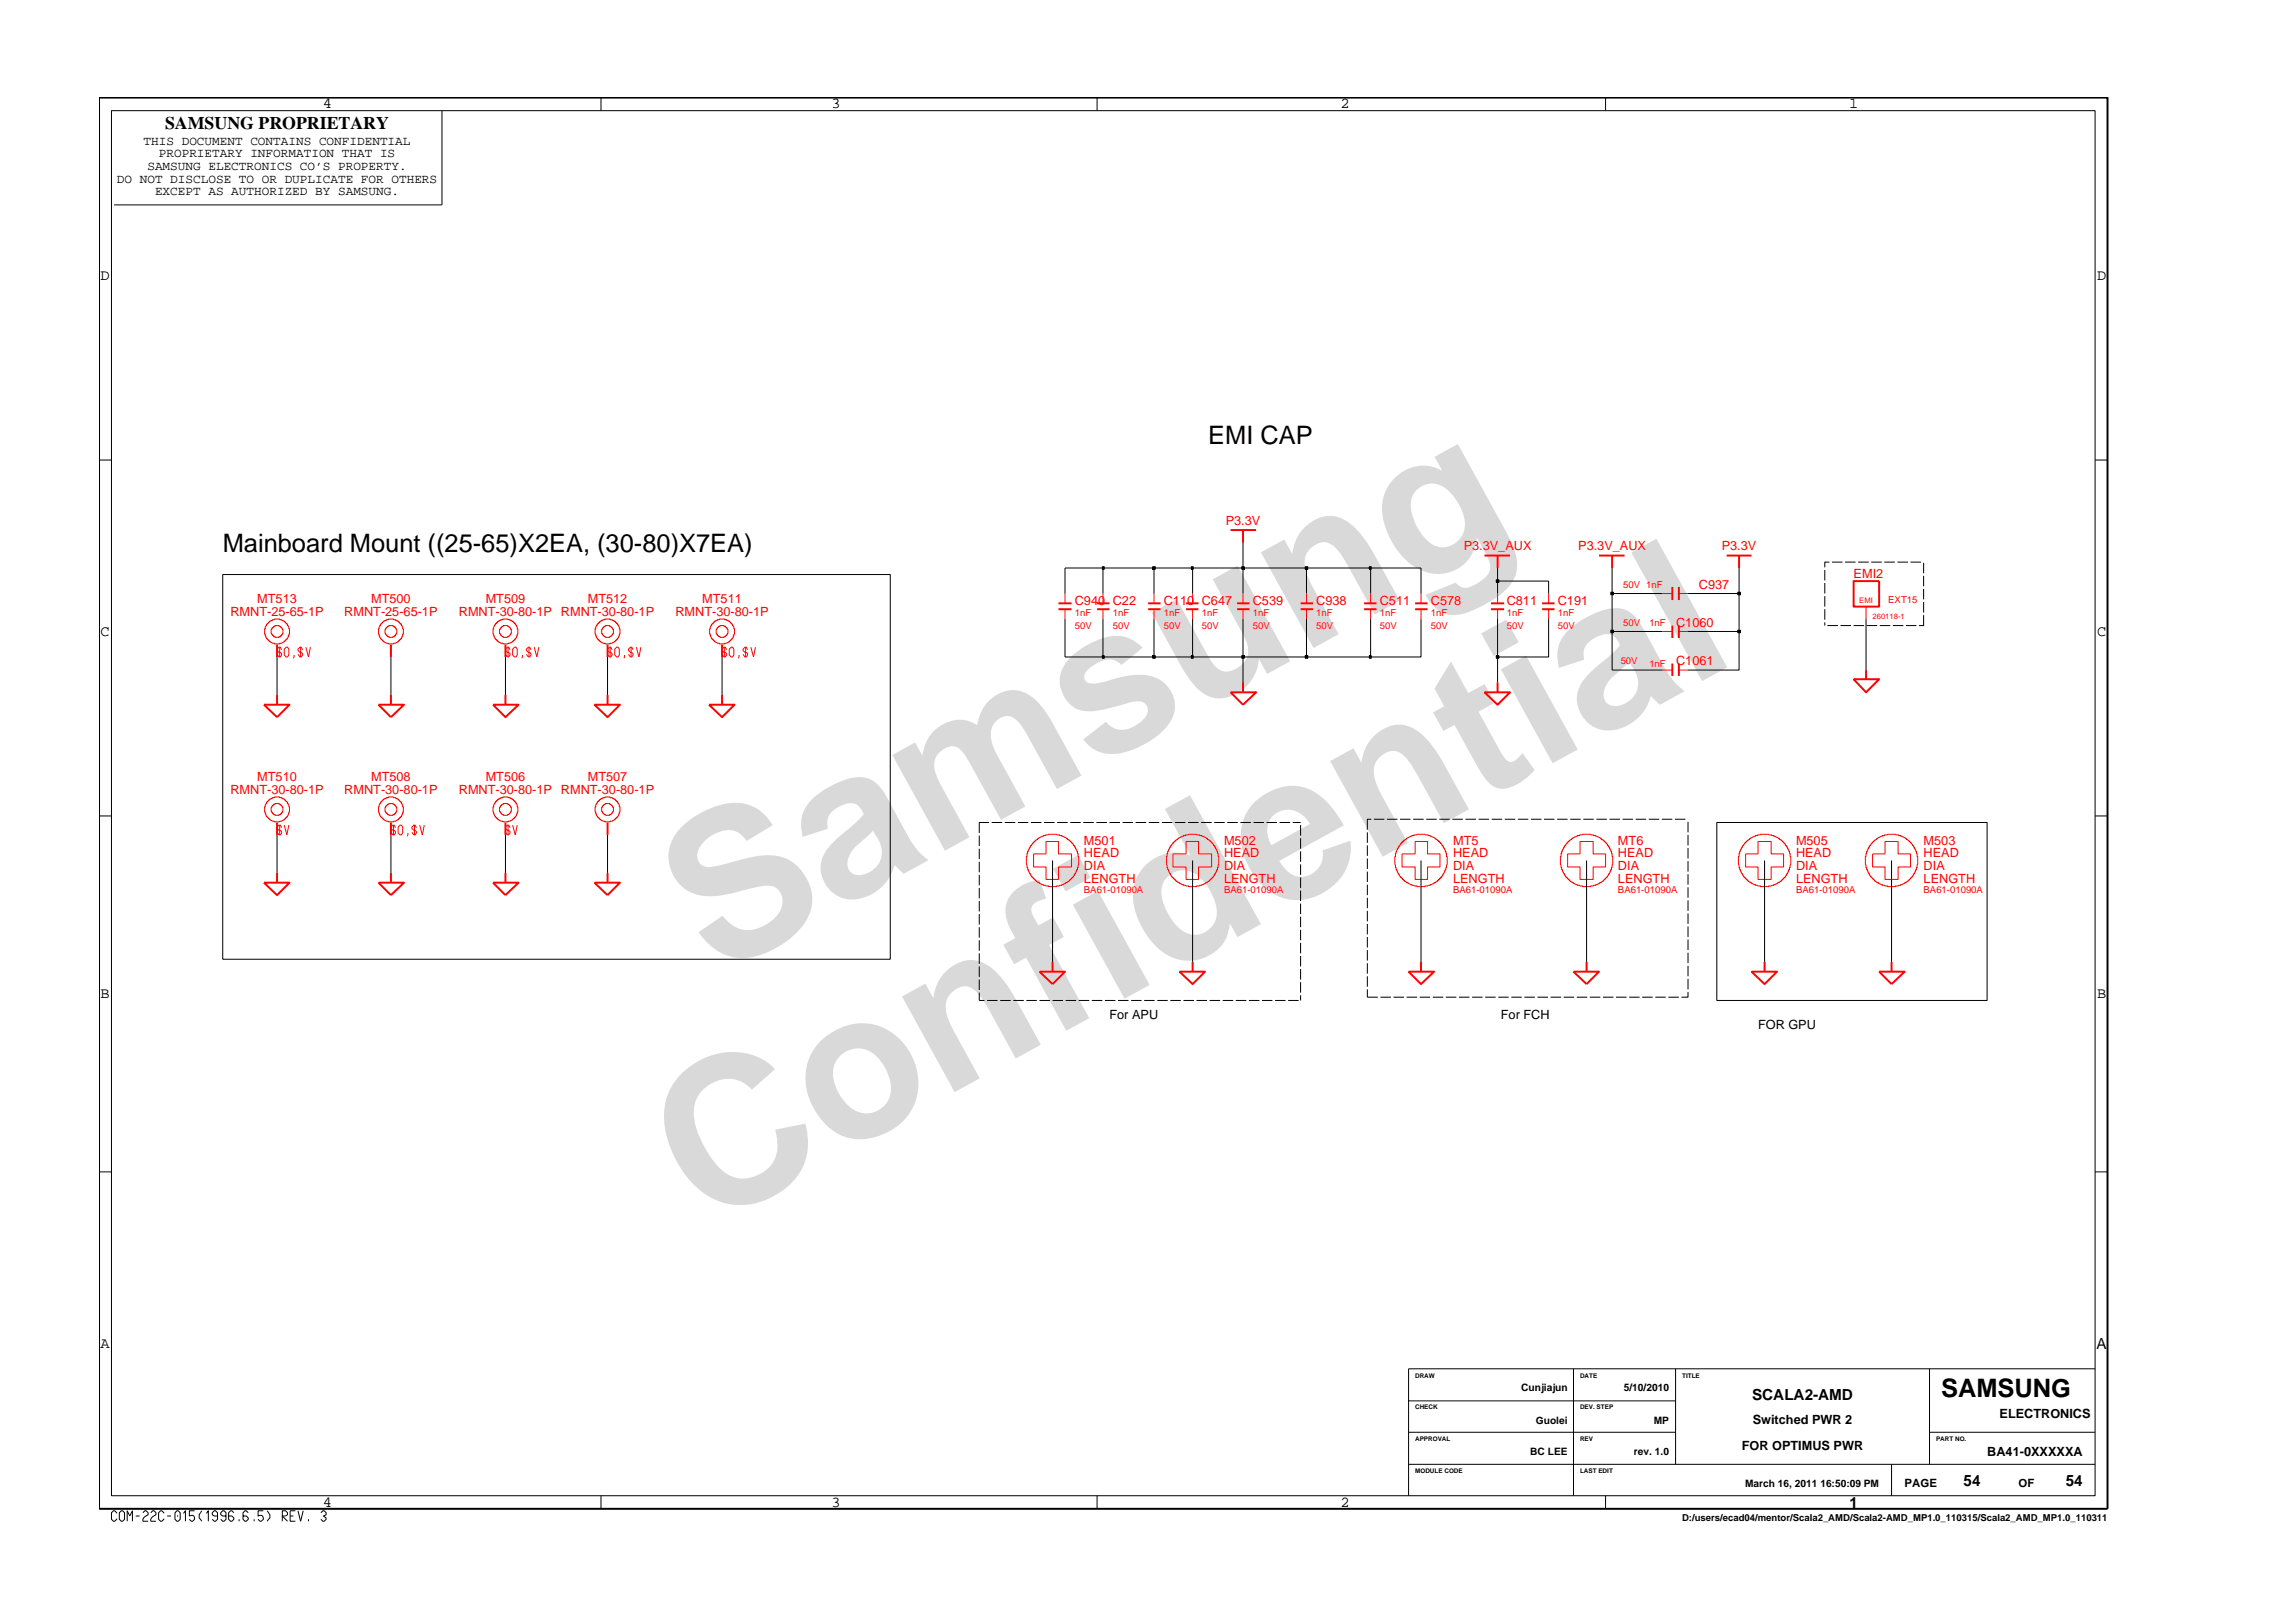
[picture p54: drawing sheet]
<svg xmlns="http://www.w3.org/2000/svg" width="297mm" height="210mm" viewBox="0 0 297 210" stroke-linecap="round" stroke-linejoin="round" font-family="sans-serif">
<defs><g id="words">
<g font-size="26.5" fill="#d9d9d9">
<text x="92.4" y="126.5" transform="rotate(-29 92.4 126.5)">Samsung</text>
<text x="91.1" y="159.2" transform="rotate(-29 91.1 159.2)">Confidential</text>
</g>
<g font-size="3.3">
<text x="156.3" y="57.4">EMI CAP</text>
<text x="28.8" y="71.4">Mainboard Mount ((25-65)X2EA, (30-80)X7EA)</text>
<text x="251.1" y="180.8">SAMSUNG</text>
</g>
<text font-size="2.3" x="21.4" y="16.7">SAMSUNG PROPRIETARY</text>
<g font-size="2">
<text x="41.8" y="14">4</text>
<text x="107.6" y="14">3</text>
<text x="173.4" y="14">2</text>
<text x="239.2" y="14">1</text>
<text x="13" y="36.2">D</text>
<text x="271.3" y="36.2">D</text>
<text x="13" y="82.3">C</text>
<text x="271.3" y="82.3">C</text>
<text x="13" y="129.2">B</text>
<text x="271.3" y="129.2">B</text>
<text x="13" y="174.4">A</text>
<text x="271.2" y="174.6">A</text>
<text x="226.7" y="181.2">SCALA2-AMD</text>
<text x="41.8" y="195">4</text>
<text x="107.6" y="195">3</text>
<text x="173.4" y="195">2</text>
<text x="239.3" y="195.1">1</text>
<text x="254" y="192.2">54</text>
<text x="267.2" y="192.2">54</text>
</g>
<g font-size="1.6">
<text x="15.1" y="23.7">DO NOT DISCLOSE TO OR DUPLICATE FOR OTHERS</text>
<text x="18.6" y="18.8">THIS DOCUMENT CONTAINS CONFIDENTIAL</text>
<text x="19.1" y="22">SAMSUNG ELECTRONICS CO’S PROPERTY.</text>
<text x="20.5" y="20.4">PROPRIETARY INFORMATION THAT IS</text>
<text x="20.1" y="25.3">EXCEPT AS AUTHORIZED BY SAMSUNG.</text>
<text x="143.5" y="131.9">For APU</text>
<text x="194.2" y="131.9">For FCH</text>
<text x="227.4" y="133.1">FOR GPU</text>
<text x="226.8" y="184.3">Switched PWR 2</text>
<text x="258.7" y="183.5">ELECTRONICS</text>
<text x="225.3" y="187.6">FOR OPTIMUS PWR</text>
<text x="257.1" y="188.4">BA41-0XXXXXA</text>
</g>
<g font-size="1.6" fill="#f00">
<text x="158.6" y="67.9">P3.3V</text>
<text x="189.4" y="71.2">P3.3V_AUX</text>
<text x="204.2" y="71.2">P3.3V_AUX</text>
<text x="222.7" y="71.2">P3.3V</text>
<text x="219.8" y="76.2">C937</text>
<text x="239.8" y="74.8">EMI2</text>
<text x="29.8" y="79.7">RMNT-25-65-1P</text>
<text x="33.3" y="78.1">MT513</text>
<text x="44.5" y="79.7">RMNT-25-65-1P</text>
<text x="48" y="78.1">MT500</text>
<text x="59.4" y="79.7">RMNT-30-80-1P RMNT-30-80-1P</text>
<text x="62.8" y="78.1">MT509</text>
<text x="76" y="78.1">MT512</text>
<text x="87.4" y="79.7">RMNT-30-80-1P</text>
<text x="90.9" y="78.1">MT511</text>
<text x="139.1" y="78.3">C940 C22</text>
<text x="150.6" y="78.3">C110 C647</text>
<text x="162.1" y="78.3">C539</text>
<text x="170.3" y="78.3">C938</text>
<text x="178.5" y="78.3">C511</text>
<text x="185.1" y="78.3">C578</text>
<text x="194.9" y="78.3">C811</text>
<text x="201.5" y="78.3">C191</text>
<text x="216.8" y="81.1">C1060</text>
<text x="216.8" y="86">C1061</text>
<text x="33.3" y="101.1">MT510</text>
<text x="48" y="101.1">MT508</text>
<text x="62.8" y="101.1">MT506</text>
<text x="76" y="101.1">MT507</text>
<text x="29.8" y="102.7">RMNT-30-80-1P</text>
<text x="44.5" y="102.7">RMNT-30-80-1P</text>
<text x="59.4" y="102.7">RMNT-30-80-1P RMNT-30-80-1P</text>
<text x="140.2" y="112.6">DIA</text>
<text x="140.2" y="110.9">HEAD</text>
<text x="140.2" y="109.3">M501</text>
<text x="158.4" y="109.3">M502</text>
<text x="158.4" y="112.6">DIA</text>
<text x="158.4" y="110.9">HEAD</text>
<text x="188" y="110.9">HEAD</text>
<text x="188" y="112.6">DIA</text>
<text x="188" y="109.3">MT5</text>
<text x="209.3" y="112.6">DIA</text>
<text x="209.3" y="110.9">HEAD</text>
<text x="209.3" y="109.3">MT6</text>
<text x="232.4" y="109.3">M505</text>
<text x="232.4" y="112.6">DIA</text>
<text x="232.4" y="110.9">HEAD</text>
<text x="248.9" y="110.9">HEAD</text>
<text x="248.9" y="112.6">DIA</text>
<text x="248.9" y="109.3">M503</text>
<text x="140.2" y="114.2">LENGTH</text>
<text x="158.4" y="114.2">LENGTH</text>
<text x="188" y="114.2">LENGTH</text>
<text x="209.3" y="114.2">LENGTH</text>
<text x="232.4" y="114.2">LENGTH</text>
<text x="248.9" y="114.2">LENGTH</text>
</g>
<g font-size="1.5">
<text x="246.4" y="192.5">PAGE</text>
<text x="261.1" y="192.5">OF</text>
</g>
<g font-size="1.3">
<text x="196.8" y="180.1">Cunjiajun</text>
<text x="198.7" y="184.2">Guolei</text>
<text x="210.1" y="180.1">5/10/2010</text>
<text x="214" y="184.2">MP</text>
<text x="198" y="188.3">BC LEE</text>
<text x="211.4" y="188.3">rev. 1.0</text>
<text x="225.8" y="192.4">March 16, 2011 16:50:09 PM</text>
</g>
<g font-size="1.2" fill="#f00">
<text x="210" y="76.1">50V 1nF</text>
<text x="139.1" y="79.7">1nF</text>
<text x="139.1" y="81.4">50V</text>
<text x="144" y="79.7">1nF</text>
<text x="144" y="81.4">50V</text>
<text x="150.6" y="79.7">1nF</text>
<text x="150.6" y="81.4">50V</text>
<text x="155.5" y="79.7">1nF</text>
<text x="155.5" y="81.4">50V</text>
<text x="162.1" y="81.4">50V</text>
<text x="162.1" y="79.7">1nF</text>
<text x="170.3" y="79.7">1nF</text>
<text x="170.3" y="81.4">50V</text>
<text x="178.5" y="81.4">50V</text>
<text x="178.5" y="79.7">1nF</text>
<text x="185.1" y="79.7">1nF</text>
<text x="185.1" y="81.4">50V</text>
<text x="194.9" y="81.4">50V</text>
<text x="194.9" y="79.7">1nF</text>
<text x="201.5" y="81.4">50V</text>
<text x="201.5" y="79.7">1nF</text>
<text x="210" y="81">50V</text>
<text x="213.4" y="81">1nF</text>
<text x="244.3" y="78.1">EXT15</text>
<text x="209.7" y="85.9">50V</text>
<text x="213.4" y="86.3">1nF</text>
<text x="140.2" y="115.5">BA61-01090A</text>
<text x="158.4" y="115.5">BA61-01090A</text>
<text x="188" y="115.5">BA61-01090A</text>
<text x="209.3" y="115.5">BA61-01090A</text>
<text x="232.4" y="115.5">BA61-01090A</text>
<text x="248.9" y="115.5">BA61-01090A</text>
</g>
<text font-size="1.2" x="217.6" y="196.9">D:/users/ecad04/mentor/Scala2_AMD/Scala2-AMD_MP1.0_110315/Scala2_AMD_MP1.0_110311</text>
<g font-size="1" fill="#f00">
<text x="240.5" y="78">EMI</text>
<text x="242.3" y="80">260118-1</text>
</g>
<g font-size=".8">
<text x="183.1" y="178.3">DRAW</text>
<text x="204.4" y="178.3">DATE</text>
<text x="217.6" y="178.3">TITLE</text>
<text x="183.1" y="182.3">CHECK</text>
<text x="204.4" y="182.3">DEV. STEP</text>
<text x="183.1" y="186.5">APPROVAL</text>
<text x="183.1" y="190.6">MODULE CODE</text>
<text x="204.4" y="186.5">REV</text>
<text x="204.4" y="190.6">LAST EDIT</text>
<text x="250.5" y="186.5">PART NO.</text>
</g>
</g></defs>
<g fill="none" stroke="#f00" stroke-width=".25">
<path d="M136.9 78.1h1.7M136.9 78.8h1.7M141.9 78.1h1.6M141.9 78.8h1.6M148.5 78.1h1.6M148.5 78.8h1.6M153.4 78.1h1.7M153.4 78.8h1.7M159.2 68.6h3.3M160 78.1h1.7M160 78.8h1.7M160.8 68.6v1.6"/>
<path d="M168.3 78.1h1.6M168.3 78.8h1.6M176.5 78.1h1.6M176.5 78.8h1.6M183.1 78.1h1.6M183.1 78.8h1.6M192.1 71.9h3.3M192.9 78.1h1.7M192.9 78.8h1.7M193.7 71.9v1.6M199.5 78.1h1.6M199.5 78.8h1.6"/>
<path d="M206.9 71.9h3.3M208.6 71.9v1.6M216.4 76v1.7M217.2 76v1.7M223.4 71.9h3.2M225 71.9v1.6M239.8 75.2h3.3v3.3h-3.3zM34.1 91.2h3.4l-1.7 1.6zM35.8 83.4v1.6M35.8 89.9v1.3M49 91.2h3.3l-1.7 1.6zM50.6 83.4v1.6"/>
<path d="M50.6 89.9v1.3M63.8 91.2h3.3l-1.7 1.6zM65.4 83.4v1.6M65.4 89.9v1.3M76.9 91.2h3.3l-1.6 1.6zM78.6 83.4v1.6M78.6 89.9v1.3M91.7 91.2h3.3l-1.6 1.6zM93.4 83.4v1.6M93.4 89.9v1.3M159.2 89.6h3.3l-1.7 1.6zM160.8 88.3v1.3"/>
<path d="M192.1 89.6h3.3l-1.7 1.6zM193.7 88.3v1.3M216.4 81v1.6M216.4 85.9v1.6M217.2 81v1.6M217.2 85.9v1.6M239.8 87.9h3.3l-1.7 1.7zM241.4 86.7v1.2M34.1 114.2h3.4l-1.7 1.6zM35.8 106.4v1.6M35.8 113v1.2M49 114.2h3.3l-1.7 1.6z"/>
<path d="M50.6 106.4v1.6M50.6 113v1.2M63.8 114.2h3.3l-1.7 1.6zM65.4 106.4v1.6M65.4 113v1.2M76.9 114.2h3.3l-1.6 1.6zM78.6 106.4v1.6M78.6 113v1.2M134.5 125.7h3.3l-1.6 1.7zM136.2 124.5v1.2M152.6 125.7h3.3l-1.6 1.7zM154.3 124.5v1.2"/>
<path d="M182.2 125.7h3.3l-1.7 1.7zM183.8 124.5v1.2M203.6 125.7h3.3l-1.6 1.7zM205.3 124.5v1.2M226.6 125.7h3.3l-1.6 1.7zM228.3 124.5v1.2M243.1 125.7h3.3l-1.7 1.7zM244.7 124.5v1.2"/>
</g>
<g fill="none" stroke="#f00" stroke-width=".13">
<path d="M137.8 76.8v1.3M137.8 78.8v1.3M142.7 76.8v1.3M142.7 78.8v1.3M149.3 76.8v1.3M149.3 78.8v1.3M154.3 76.8v1.3M154.3 78.8v1.3M160.8 76.8v1.3M160.8 78.8v1.3M169 76.8v1.3M169 78.8v1.3"/>
<path d="M177.3 76.8v1.3M177.3 78.8v1.3M183.8 76.8v1.3M183.8 78.8v1.3M193.7 76.8v1.3M193.7 78.8v1.3M200.3 76.8v1.3M200.3 78.8v1.3M215.1 76.8h1.3M217.2 76.8h1.2M241.4 78.5v1.6M34.7 80.5l.2-.1 .3-.1v-.1h.3v-.1h.7v.1h.2v.1l.4 .1 .4 .4v.2l.2 .1v.3h.1v.7h-.1v.2h-.1l-.1 .3-.4 .5-.4 .1h-.2v.1h-.7v-.1h-.3l-.3-.1-.4-.5-.1-.3h-.1v-.2h-.1v-.7h.1v-.3l.2-.1v-.2z"/>
<path d="M35.2 81.3l.2-.2a.61 .61 0 0 1 .9 0l.3 .4v.5l-.5 .5h-.5v-.1h-.2l-.2-.3v-.1h-.1zM36.2 83.7v1.3M36.4 84.1l-.1-.4h-.2l-.3 .3v.2l.6 .4-.1 .4h-.2l-.3-.3M37 83.7h.2l.2 .3v.8l-.2 .2h-.2l-.2-.2v-.8zM38 84.8v.4M38.9 83.7v1.3M39.1 84.1l-.1-.4h-.2l-.2 .3v.2l.2 .2h.2l.1 .2-.1 .4h-.2l-.2-.3M39.6 83.7l.3 1.3 .3-1.3M49.6 80.4l.4-.1v-.1h.2v-.1h.7v.1h.3v.1l.3 .1 .4 .4v.2l.2 .1v.3h.1v.7h-.1v.2h-.1l-.1 .3-.4 .5-.3 .1h-.3v.1h-.7v-.1h-.2l-.4-.1-.4-.5-.1-.3v-.2h-.1v-.7h.1v-.3l.1-.1v-.2zM50 81.2l.2-.1a.61 .61 0 0 1 .8 0l.3 .4v.5l-.5 .5h-.5v-.1h-.1l-.3-.3-.1-.6h.1zM64.4 80.4l.4-.1v-.1h.3v-.1h.6v.1h.3v.1l.3 .1 .4 .4v.2l.2 .1v.3h.1v.7h-.1v.2h-.1l-.1 .3-.4 .5-.3 .1h-.3v.1h-.6v-.1h-.3l-.3-.1-.5-.5v-.3h-.1v-.2h-.1v-.7h.1v-.3l.1-.1v-.2zM64.7 81.3l.3-.2a.61 .61 0 0 1 .8 0l.4 .4v.5l-.6 .5h-.5v-.1h-.1l-.3-.3v-.1h-.1z"/>
<path d="M65.7 83.7v1.3M66 84.1l-.2-.4h-.2l-.2 .3v.2l.2 .2h.2l.2 .2-.2 .4h-.2l-.2-.3M66.3 84l.3-.3h.1l.2 .3v.8l-.2 .2h-.1l-.3-.2zM67.6 84.8l-.1 .4M68.4 83.7v1.3M68.7 84.1l-.2-.4h-.1l-.3 .3v.2l.6 .4-.2 .4h-.1l-.3-.3M69.1 83.7l.4 1.3 .2-1.3M77.4 80.6l.3-.2 .3-.1v-.1h.3v-.1h.6v.1h.3v.1l.3 .1 .5 .4v.2l.1 .1v.3h.1v.7h-.1v.2h-.1v.3l-.5 .5-.3 .1h-.3v.1h-.6v-.1h-.3l-.3-.1-.5-.5v-.3h-.1v-.2h-.1v-.7h.1v-.3zM77.9 81.3l.3-.2a.61 .61 0 0 1 .8 0l.4 .4v.5l-.5 .5h-.6v-.1h-.1l-.3-.3v-.1h-.1zM78.9 83.7v1.3M79.2 84.1l-.2-.4h-.1l-.3 .3v.2l.6 .4-.2 .4h-.1l-.3-.3M79.5 84l.3-.3h.2l.1 .3v.8l-.1 .2h-.2l-.3-.2z"/>
<path d="M80.8 84.8l-.1 .4M81.6 83.7v1.3M81.9 84.1l-.2-.4h-.1l-.3 .3v.2l.3 .2h.1l.2 .2-.2 .4h-.1l-.3-.3M82.3 83.7l.4 1.3 .2-1.3M92.2 80.6l.3-.2 .3-.1v-.1h.3v-.1h.7v.1h.2v.1l.3 .1 .5 .4v.2l.1 .1v.3h.1v.7h-.1v.2l-.1 .3-.5 .5-.3 .1h-.2v.1h-.7v-.1h-.3l-.3-.1-.4-.5-.1-.3h-.1v-.2h-.1v-.7h.1v-.3zM92.7 81.3l.3-.2a.61 .61 0 0 1 .8 0l.4 .4v.5l-.5 .5h-.5v-.1h-.2l-.3-.3v-.1zM93.8 83.7v1.3M94 84.1l-.2-.4h-.1l-.3 .3v.2l.6 .4-.2 .4h-.1l-.3-.3M94.3 84l.3-.3h.2l.1 .3v.8l-.1 .2h-.2l-.3-.2zM95.6 84.8l-.1 .4M96.5 83.7v1.3M96.7 84.1l-.2-.4h-.1l-.3 .3v.2l.3 .2h.1l.2 .2-.2 .4h-.1l-.3-.3"/>
<path d="M97.1 83.7l.4 1.3 .2-1.3M215.1 81.7h1.3M215.1 86.7h1.3M217.2 81.7h1.2M217.2 86.7h1.2M34.6 103.7l.3-.3h.2l.1-.2h.3v-.1h.7v.1h.2v.1l.4 .1 .4 .4v.2l.2 .2v.2h.1v.7h-.1v.2h-.1l-.1 .4-.4 .4-.4 .2h-.2v.1h-.7v-.1h-.3l-.3-.2-.4-.4-.1-.4h-.1v-.2h-.1v-.7h.1v-.2zM35.2 104.3l.2-.1a.61 .61 0 0 1 .9 0l.3 .3v.5l-.5 .5h-.5v-.1h-.2l-.2-.2v-.2h-.1zM36.2 106.8v1.2M36.4 107.1l-.1-.3h-.2l-.3 .2v.2l.6 .4-.1 .4h-.2l-.3-.3M36.8 106.8l.3 1.2 .3-1.2M49.6 103.5l.4-.2v-.1h.2v-.1h.7v.1h.3l.1 .2h.2l.4 .4v.2l.2 .2v.2h.1v.7h-.1v.2h-.1l-.1 .4-.4 .4-.3 .2h-.3v.1h-.7v-.1h-.2l-.4-.2-.4-.4-.1-.4v-.2h-.1v-.7h.1v-.2l.1-.2v-.2zM50 104.2h.2a.61 .61 0 0 1 .8 0l.3 .3v.5l-.5 .5h-.5v-.1h-.1l-.3-.2-.1-.7h.1z"/>
<path d="M50.9 106.8v1.2M51.2 107.1l-.2-.3h-.2l-.2 .2v.2l.2 .3h.2l.2 .1-.2 .4h-.2l-.2-.3M51.5 107l.3-.2h.1l.2 .2v.8l-.2 .2h-.1l-.3-.2zM52.8 107.8l-.1 .4M53.6 106.8v1.2M53.9 107.1l-.2-.3h-.2l-.2 .2v.2l.6 .4-.2 .4h-.2l-.2-.3M54.3 106.8l.3 1.2 .3-1.2M64.4 103.5l.4-.2v-.1h.3v-.1h.6v.1h.3v.1l.3 .1 .4 .4v.2l.2 .2v.2h.1v.7h-.1v.2h-.1l-.1 .4-.4 .4-.3 .2h-.3v.1h-.6v-.1h-.3l-.3-.2-.5-.4v-.4h-.1v-.2h-.1v-.7h.1v-.2l.1-.2v-.2zM64.7 104.3l.3-.1a.61 .61 0 0 1 .8 0l.4 .3v.5l-.6 .5h-.5v-.1h-.1l-.3-.2v-.2h-.1zM65.7 106.8v1.2M66 107.1l-.2-.3h-.2l-.2 .2v.2l.2 .3h.2l.2 .1-.2 .4h-.2l-.2-.3M66.3 106.8l.4 1.2 .2-1.2"/>
<path d="M77.3 103.7l.4-.3 .3-.1v-.1h.3v-.1h.6v.1h.3v.1l.3 .1 .5 .4v.2l.1 .2v.2h.1v.7h-.1v.2h-.1v.4l-.5 .4-.3 .2h-.3v.1h-.6v-.1h-.3l-.3-.2-.5-.4v-.4h-.1v-.2h-.1v-.7h.1v-.2zM77.9 104.3l.3-.1a.61 .61 0 0 1 .8 0l.4 .3v.5l-.5 .5h-.6v-.1h-.1l-.3-.2v-.2h-.1zM133.7 110.5h1.6v-1.6h1.6v1.6h1.7v1.7h-1.7v1.6h-1.6v-1.6h-1.6zM151.8 110.5h1.6v-1.6h1.7v1.6h1.6v1.7h-1.6v1.6h-1.7v-1.6h-1.6zM181.4 110.5h1.7v-1.6h1.6v1.6h1.6v1.7h-1.6v1.6h-1.6v-1.6h-1.7zM204.4 108.9h1.7v1.6h1.6v1.7h-1.6v1.6h-1.7v-1.6h-1.6v-1.7h1.6zM227.4 108.9h1.7v1.6h1.6v1.7h-1.6v1.6h-1.7v-1.6h-1.6v-1.7h1.6zM242.3 110.5h1.6v-1.6h1.7v1.6h1.6v1.7h-1.6v1.6h-1.7v-1.6h-1.6z"/>
<circle cx="136.2" cy="111.4" r="3.4"/>
<circle cx="154.3" cy="111.4" r="3.4"/>
<circle cx="183.8" cy="111.4" r="3.4"/>
<circle cx="205.3" cy="111.4" r="3.4"/>
<circle cx="228.3" cy="111.4" r="3.4"/>
<circle cx="244.7" cy="111.4" r="3.4"/>
</g>
<g fill="none" stroke="#000" stroke-width=".13">
<path d="M14.4 14.3h256.6v179.3h-256.6zM57.2 14.3v12.2h-42.4M77.8 12.6v1.7M141.9 12.6v1.7M207.7 12.6v1.7M12.8 59.5h1.6M271 59.5h1.7M28.8 74.4h86.4v49.7h-86.4zM137.8 76.8v-3.3h46v3.3M142.6 73.3h.3v.4h-.3zM142.7 73.5v3.3M149.1 73.3h.4v.4h-.4z"/>
<path d="M149.3 73.5v3.3M154.1 73.3h.3v.4h-.3zM154.3 73.5v3.3M160.6 73.3h.4v.4h-.4zM160.8 70.2v6.6M168.9 73.3h.3v.4h-.3zM169 73.5v3.3M177.2 73.3h.2v.4h-.2zM177.3 73.5v3.3M193.6 75h.3v.4h-.3zM193.7 73.5v3.3M193.7 75.2h6.6v1.6"/>
<path d="M208.4 76.6h.3v.4h-.3zM208.6 73.5v13.2h6.5M208.6 76.8h6.5M218.4 76.8h6.6M224.8 76.6h.4v.4h-.4zM225 73.5v8.2M236.1 73.8v1.3M236.1 75.5v1.3M236.1 77.1v1.4M236.1 78.8v1.4M236.7 72.7h-.6v.7M237 72.7h1.4"/>
<path d="M238.7 72.7h1.4M240.4 72.7h1.4M242.1 72.7h1.3M243.8 72.7h1.3M245.5 72.7h1.3M247.2 72.7h1.3M248.9 79.6v1.4h-.6M248.9 72.8v1.4M248.9 74.5v1.4M248.9 76.2v1.4M248.9 77.9v1.4M35.8 85v4.9"/>
<path d="M50.6 85v4.9M65.4 85v4.9M78.6 85v4.9M93.4 85v4.9M137.8 80.1v4.9h39.5M142.6 84.9h.3v.3h-.3zM142.7 80.1v4.9M149.1 84.9h.4v.3h-.4zM149.3 80.1v4.9M154.1 84.9h.3v.3h-.3zM154.3 80.1v4.9M160.6 84.9h.4v.3h-.4z"/>
<path d="M160.8 80.1v8.2M168.9 84.9h.3v.3h-.3zM169 80.1v4.9M177.2 84.9h.2v.3h-.2zM177.3 80.1v4.9M183.8 80.1v4.9h-6.5M193.6 84.9h.3v.3h-.3zM193.7 80.1v8.2M200.3 80.1v4.9h-6.6M208.4 81.5h.3v.4h-.3zM208.6 81.7h6.5M218.4 81.7h6.6"/>
<path d="M224.8 81.5h.4v.4h-.4zM225 81.7v5h-6.6M236.1 80.5v.5M236.4 81h1.4M238.1 81h1.4M239.8 81h1.4M241.4 80.1v6.6M241.5 81h1.4M243.2 81h1.3M244.9 81h1.3M246.6 81h1.3M12.8 105.6h1.6"/>
<path d="M35.8 108v5M50.6 108v5M65.4 108v5M78.6 108v5M126.7 108.1v1.4M126.7 109.8v1.4M126.7 111.5v1.4M126.7 113.2v1.4M126.7 114.9v1.4M126.7 116.6v1.4M126.7 118.3v1.3M126.7 120v1.3"/>
<path d="M128 106.4h-1.3v1.4M128.3 106.4h1.4M130 106.4h1.3M131.7 106.4h1.3M133.4 106.4h1.3M135.1 106.4h1.3M136.2 111.4v13.1M136.8 106.4h1.3M138.5 106.4h1.3M140.2 106.4h1.3M141.8 106.4h1.4M143.5 106.4h1.4"/>
<path d="M145.2 106.4h1.4M146.9 106.4h1.4M148.6 106.4h1.4M150.3 106.4h1.4M152 106.4h1.4M153.7 106.4h1.4M154.3 111.4v13.1M155.4 106.4h1.3M157.1 106.4h1.3M158.8 106.4h1.3M160.5 106.4h1.3M162.2 106.4h1.3"/>
<path d="M163.9 106.4h1.3M165.6 106.4h1.3M167.2 106.4h1.1M168.3 106.8v1.3M168.3 108.5v1.3M168.3 110.2v1.3M168.3 111.9v1.3M168.3 113.6v1.3M168.3 115.2v1.4M168.3 116.9v1.4M168.3 118.6v1.4M176.9 107.7v1.4"/>
<path d="M176.9 109.4v1.4M176.9 111.1v1.4M176.9 112.8v1.3M176.9 114.5v1.3M176.9 116.2v1.3M176.9 117.9v1.3M176.9 119.6v1.3M177.4 106h-.5v1.4M177.7 106h1.4M179.4 106h1.4M181.1 106h1.4M182.8 106h1.4"/>
<path d="M183.8 111.4v13.1M184.5 106h1.4M186.2 106h1.4M187.9 106h1.4M189.6 106h1.4M191.3 106h1.3M193 106h1.3M194.7 106h1.3M196.4 106h1.3M198.1 106h1.3M199.8 106h1.3M201.5 106h1.3"/>
<path d="M203.1 106h1.4M204.8 106h1.4M205.3 111.4v13.1M206.5 106h1.4M208.2 106h1.4M209.9 106h1.4M211.6 106h1.4M213.3 106h1.4M215 106h1.4M216.7 106h1.3M218.4 106.4v1.3M218.4 108v1.4"/>
<path d="M218.4 109.7v1.4M218.4 111.4v1.4M218.4 113.1v1.4M218.4 114.8v1.4M218.4 116.5v1.4M218.4 118.2v1.4M218.4 119.9v1.4M222.1 106.4h35v23.1h-35zM228.3 111.4v13.1M244.7 111.4v13.1M271 105.6h1.7M126.7 128.5v1h.7"/>
<path d="M126.7 121.7v1.3M126.7 123.4v1.3M126.7 125.1v1.3M126.7 126.8v1.3M127.7 129.5h1.4M129.4 129.5h1.4M131.1 129.5h1.3M132.8 129.5h1.3M134.5 129.5h1.3M136.2 129.5h1.3M137.9 129.5h1.3M139.6 129.5h1.3"/>
<path d="M141.3 129.5h1.3M142.9 129.5h1.4M144.6 129.5h1.4M146.3 129.5h1.4M148 129.5h1.4M149.7 129.5h1.4M151.4 129.5h1.4M153.1 129.5h1.4M154.8 129.5h1.4M156.5 129.5h1.3M158.2 129.5h1.3M159.9 129.5h1.3"/>
<path d="M161.6 129.5h1.3M163.3 129.5h1.3M165 129.5h1.3M166.7 129.5h1.3M168.3 120.3v1.4M168.3 122v1.4M168.3 123.7v1.4M168.3 125.4v1.4M168.3 127.1v1.4M168.3 128.8v.7M176.9 128v1h1.4M176.9 121.3v1.3"/>
<path d="M176.9 123v1.3M176.9 124.6v1.4M176.9 126.3v1.4M178.6 129h1.3M180.3 129h1.3M182 129h1.3M183.7 129h1.3M185.4 129h1.3M187.1 129h1.3M188.8 129h1.3M190.4 129h1.4M192.1 129h1.4"/>
<path d="M193.8 129h1.4M195.5 129h1.4M197.2 129h1.4M198.9 129h1.4M200.6 129h1.4M202.3 129h1.4M204 129h1.3M205.7 129h1.3M207.4 129h1.3M209.1 129h1.3M210.8 129h1.3M212.5 129h1.3"/>
<path d="M214.2 129h1.3M215.8 129h1.4M218.4 128.4v.6h-.9M218.4 121.6v1.4M218.4 123.3v1.3M218.4 125v1.3M218.4 126.7v1.3M12.8 151.7h1.6M271 151.7h1.7M203.6 177.1v16.5M216.8 177.1v12.4M249.6 177.1v12.4"/>
<path d="M271 177.1h-88.8v16.5M15.1 195.8l-.3-.3h-.1l-.3 .3v.8l.3 .3h.1l.3-.4M15.7 195.5h.2l.2 .3v.8l-.2 .3h-.2l-.3-.3v-.8zM16.5 196.9v-1.4l.3 .7 .3-.7v1.4M17.6 196.2h.5M18.5 195.8l.2-.3h.2l.3 .3v.2l-.5 .3-.2 .3v.3h.7M19.5 195.8l.3-.3h.1l.3 .3v.2l-.4 .3-.3 .3v.3h.7M21.2 195.8l-.3-.3h-.1l-.3 .3v.8l.3 .3h.1l.3-.4M21.6 196.2h.5M22.9 195.5h.2l.2 .3v.8l-.2 .3h-.2l-.3-.3v-.8zM23 196.1v.2M23.7 195.8l.3-.3v1.4"/>
<path d="M25.2 195.5h-.7v.7l.4-.1 .2 .1 .1 .2v.2l-.3 .3h-.1l-.3-.3M26.1 195.5l-.3 .5v.4l.3 .5M26.7 195.8l.3-.3v1.4M28.1 196.2h-.4l-.2-.2v-.2l.2-.3h.2l.2 .3v.8l-.2 .3h-.2l-.2-.3M29.2 196.2h-.4l-.2-.2v-.2l.2-.3h.2l.2 .3v.8l-.2 .3h-.2l-.2-.3M30.3 195.8l-.3-.3h-.2l-.2 .3v.8l.2 .3h.2l.3-.3v-.2l-.3-.2h-.4M30.9 196.6v.3M32.1 195.8l-.2-.3h-.2l-.3 .3v.8l.3 .3h.2l.2-.3v-.2l-.2-.2h-.5M32.9 196.6v.3M34.1 195.5h-.7v.7l.4-.1 .2 .1 .1 .2v.2l-.3 .3h-.2l-.2-.3M34.6 195.5l.3 .5v.4l-.3 .5M36.5 196.9v-1.4h.4l.3 .3v.2l-.3 .2h-.4l.7 .7"/>
<path d="M37.5 196.2h.5M38.2 195.5h-.7v1.4h.7M38.6 195.5l.3 1.4 .3-1.4M39.9 196.6v.3M41.5 195.8l.3-.3h.1l.3 .3v.2l-.3 .2 .3 .2v.2l-.3 .3h-.1l-.3-.3M77.8 193.6v1.7M141.9 193.6v1.7M182.2 189.5h88.8M182.2 185.3h34.6M182.2 181.3h34.6M207.7 193.6v1.7M244.7 189.5v4.1"/>
<path d="M249.6 185.3h21.4"/>
</g>
<g fill="#000">
<path d="M142.6 73.3h.3v.4h-.3z" fill-rule="evenodd"/>
<path d="M149.1 73.3h.4v.4h-.4z" fill-rule="evenodd"/>
<path d="M154.1 73.3h.3v.4h-.3z" fill-rule="evenodd"/>
<path d="M160.6 73.3h.4v.4h-.4z" fill-rule="evenodd"/>
<path d="M168.9 73.3h.3v.4h-.3z" fill-rule="evenodd"/>
<path d="M177.2 73.3h.2v.4h-.2z" fill-rule="evenodd"/>
<path d="M193.6 75h.3v.4h-.3z" fill-rule="evenodd"/>
<path d="M208.4 76.6h.3v.4h-.3z" fill-rule="evenodd"/>
<path d="M224.8 76.6h.4v.4h-.4z" fill-rule="evenodd"/>
<path d="M142.6 84.9h.3v.3h-.3z" fill-rule="evenodd"/>
<path d="M149.1 84.9h.4v.3h-.4z" fill-rule="evenodd"/>
<path d="M154.1 84.9h.3v.3h-.3z" fill-rule="evenodd"/>
<path d="M160.6 84.9h.4v.3h-.4z" fill-rule="evenodd"/>
<path d="M168.9 84.9h.3v.3h-.3z" fill-rule="evenodd"/>
<path d="M177.2 84.9h.2v.3h-.2z" fill-rule="evenodd"/>
<path d="M193.6 84.9h.3v.3h-.3z" fill-rule="evenodd"/>
<path d="M208.4 81.5h.3v.4h-.3z" fill-rule="evenodd"/>
<path d="M224.8 81.5h.4v.4h-.4z" fill-rule="evenodd"/>
</g>
<path d="M12.8 12.6h259.9v182.7h-259.9z" fill="none" stroke="#000" stroke-width=".25"/>
<use href="#words"/>
</svg>
